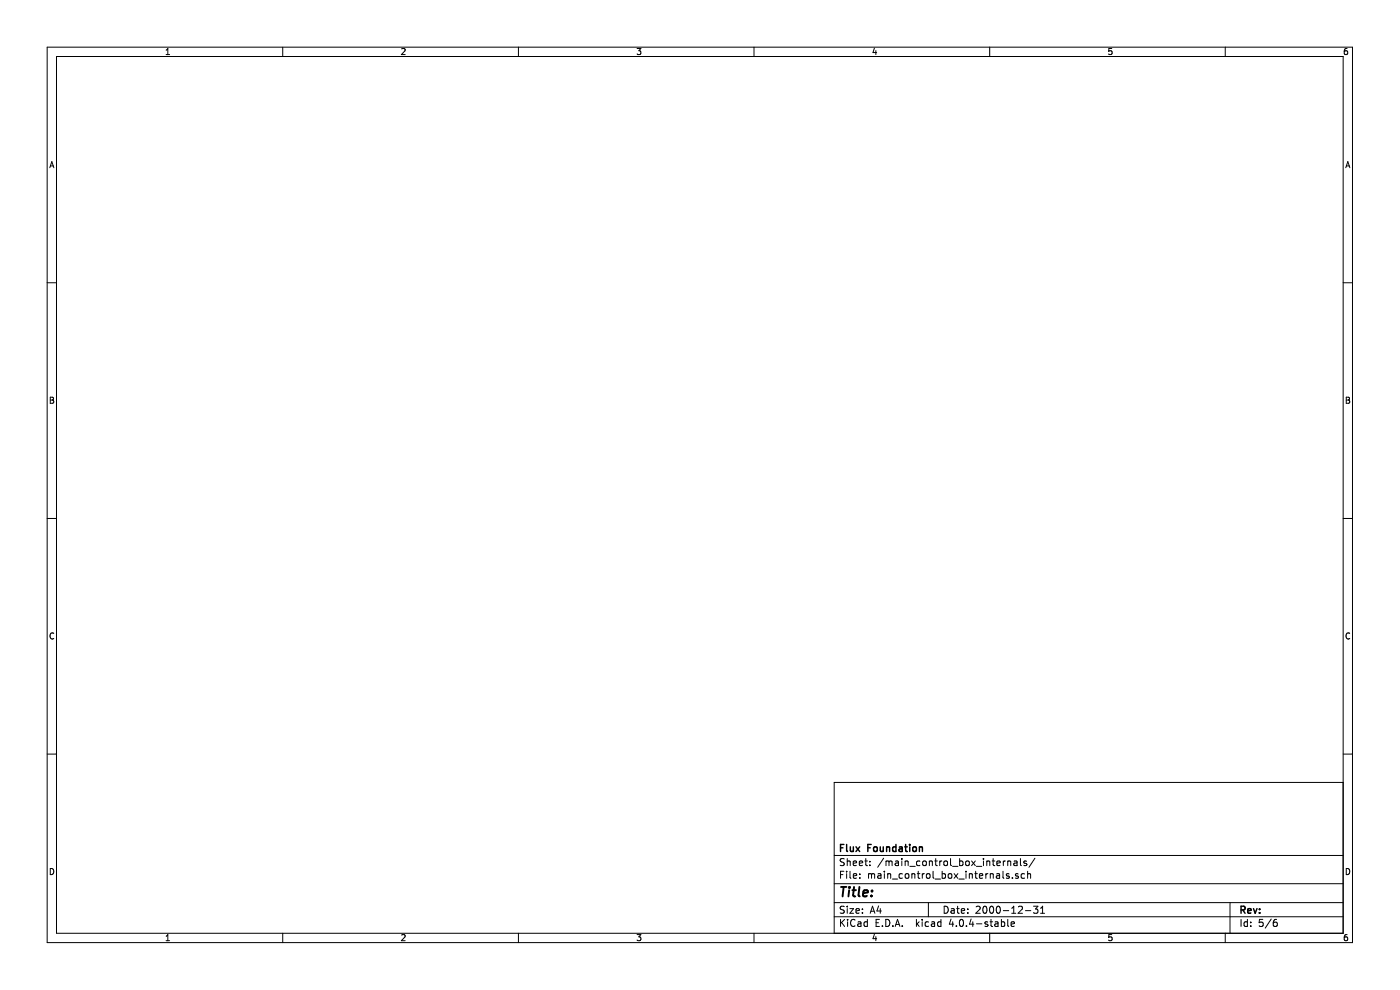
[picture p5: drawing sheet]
<svg xmlns="http://www.w3.org/2000/svg" width="297mm" height="210mm" viewBox="0 0 297 210" stroke-linecap="round" stroke-linejoin="round" font-family="sans-serif">
<g fill="none" stroke="#000" stroke-width=".21">
<path d="M10 10h276.9v189.9h-276.9zM12 12h272.9v186h-272.9zM35.2 11.6h.8M35.2 10.6l.4-.3v1.3M60 10v2M85.2 10.4l.5-.1 .3 .3-.9 1h.9M110 10v2M135.1 10.3h.9l-.5 .5h.3l.2 .2-.1 .5-.2 .1-.6-.1M160 10v2M185.5 10.2l-.3 .9h.8M185.8 10.7v.9M210 10v2"/>
<path d="M235.9 10.3h-.7v.6l.6-.1 .1 .5-.2 .3-.5-.1M259.9 10v2M285.8 10.3h-.4l-.2 .3v.7l.2 .3 .4-.1 .1-.5-.1-.2h-.4l-.2 .2M10.6 35.6l.4-1.3 .4 1.3M10.7 35.2h.6M285.5 35.6l.4-1.3 .5 1.3M285.6 35.2h.6M10 60h2M284.9 60h2M10.7 84.3h.4l.3 .2-.3 .4 .3 .2-.2 .5h-.5zM10.7 84.9h.4M285.6 84.3h.4l.3 .2-.3 .4 .3 .2-.2 .5h-.5z"/>
<path d="M285.6 84.9h.4M10 110h2M284.9 110h2M11.4 134.4a.58 .58 0 0 0-.8 .5 .58 .58 0 0 0 .8 .5M286.3 134.4a.58 .58 0 0 0-.8 .5 .58 .58 0 0 0 .8 .5M10 160h2M284.9 160h2M284.9 166h-107.9v32M10.7 184.2a.65 .65 0 0 1 .7 .7 .65 .65 0 0 1-.7 .6zM35.2 198.6l.4-.4v1.3M35.2 199.5h.8M60 198v1.9"/>
<path d="M85.2 198.3l.5-.1 .3 .4-.9 .9h.9M110 198v1.9M135.1 198.2h.9l-.5 .5 .3 .1 .2 .2-.1 .4-.2 .1-.6-.1M160 198v1.9M177 194.5h107.9M177 191.5h107.9M177 187.5h107.9M177 181.5h107.9M178.3 185.5h.5M178.3 195v1.5M178.5 195.7l.7 .8M179 184.8h-.7v1.5"/>
<path d="M179.1 192.3l-.6-.1-.3 .3 .1 .3 .7 .4v.4l-.2 .1h-.6M179.1 182.2l-.6-.1-.3 .3 .1 .3 .7 .4v.4l-.2 .1-.6-.1M179.2 195l-.9 .9M179.6 184.8v.2M179.6 185.3v1M179.7 182.1v1.5M179.7 192.2v.2M179.7 192.7v1M179.7 182.8l.2-.2 .4 .1 .1 .9M179.8 195v.2M179.8 195.5v1M180.3 192.7h.8l-.8 1h.8"/>
<path d="M180.3 184.8v1.3l.2 .2M181 183.1l.7-.1v-.3l-.5-.1-.2 .2 .1 .7h.6M181 185.8l.7-.1v-.3l-.4-.1-.3 .2 .1 .7h.6M181.4 195.2a.71 .71 0 0 0-1 .5 .71 .71 0 0 0 .7 .8l.3-.1M181.6 193.2l.7-.1-.1-.3-.4-.1-.2 .2 .1 .8h.5M182 195.6h.6l.1 .9M182.3 183.1l.7-.1v-.3l-.5-.1-.2 .2 .1 .7h.6M182.4 186.2v.1M182.4 185.4v.1M182.7 195.9l-.8 .3 .3 .3 .5-.1M183 193.6v.1M183 192.8v.1"/>
<path d="M183.5 182.6h.5M183.7 182.1v1.3l.3 .2M184 195.6l-.4-.1-.3 .3 .1 .6 .2 .1 .4-.1M184 195v1.5M184.3 185.4l.4-.1 .2 .2M184.3 185.3v1M184.5 183.5v.1M184.5 182.7v.1M184.6 193.7l.5-1.5 .5 1.5M184.7 193.3h.7M184.9 185.5l.2-.2 .4 .1 .1 .9M184.9 185.5v.8"/>
<path d="M185.5 198.2l-.3 .9h.8M185.8 198.7v.8M185.9 195.7h.5M186.3 185.4h.5l.1 .9M186.4 192.2l-.4 1h1M186.6 195h-.7v1.5h.7M186.7 192.7v1M186.9 185.7l-.7 .3 .2 .3 .5-.1M187.2 196.4v.1M187.5 182l-1.3 2M187.6 184.8v.2M187.6 185.3v1"/>
<path d="M187.9 195a.76 .76 0 0 1 .9 .8 .76 .76 0 0 1-.9 .7zM188 182.8l.4-.2 .2 .2M188 182.6v1M188.3 185.4l.2-.1 .4 .1 .1 .9M188.3 185.3v1M188.6 182.8l.2-.2 .4 .1 .1 .9M188.6 182.8v.8M189.3 186.5h1.2M189.4 196.4v.1M189.9 196.5l.5-1.5 .5 1.5M190 182.7h.6v.9M190 196.1h.8"/>
<path d="M190.6 183l-.7 .3 .2 .3 .5-.1M191.3 182.1v.2M191.3 182.6v1M191.4 196.4v.1M191.4 185.4l-.4-.1-.3 .3 .1 .6 .2 .1 .4-.1M192 182.6v1M192 182.8l.2-.2 .4 .1 .1 .9M192.1 185.4l.2-.1 .4 .1 .1 .6-.1 .2-.4 .1-.2-.1zM193 183.8h1.2M193.4 185.4l.3-.1 .3 .1 .1 .9M193.4 185.3v1M194.4 195v1.5"/>
<path d="M194.6 196l.4 .5M194.6 185.3h.5M194.8 184.8v1.3l.3 .2M195 195.5l-.6 .6M195.1 182.7l-.4-.1-.3 .3 .1 .6 .2 .1 .4-.1M195.6 195v.2M195.6 195.5v1M195.7 185.3v1M195.8 182.8l.2-.2 .4 .2 .1 .5-.1 .2-.4 .1-.2-.1zM196.1 185.3l-.4 .3M196.6 185.4l.2-.1 .4 .1 .1 .6-.1 .2-.4 .1-.2-.1zM197 191.5v3"/>
<path d="M197 195.6l-.5-.1-.2 .3v.6l.2 .1 .5-.1M197.2 182.8l.2-.2 .3 .1 .1 .9M197.2 182.6v1M197.6 195.6h.6l.1 .9M197.9 184.8v1.3l.2 .2M198.3 195.9l-.7 .3 .2 .3 .5-.1M198.3 182.6h.6M198.4 186.5h1.1M198.5 182.1v1.3l.4 .2M199.4 182.6v1M199.6 195.6l-.4-.1-.3 .3 .1 .6 .2 .1 .4-.1M199.6 195v1.5"/>
<path d="M199.8 182.6l-.4 .3M199.9 185.4l.4-.1 .3 .3-.1 .6h-.6M199.9 184.8v1.5M200.3 192.2a.76 .76 0 0 1 .9 .8 .76 .76 0 0 1-.9 .7zM200.3 182.8l.2-.2 .4 .2 .1 .5-.1 .2-.4 .1-.2-.1zM201.2 185.4l.2-.1 .5 .1v.6l-.1 .2-.4 .1-.2-.1zM201.6 182.1v1.3l.3 .2M201.8 194.9l-.4 1.1h.9M201.8 192.8h.6v.9M202.1 183.8h1.1M202.1 195.5v1M202.4 185.3l.8 1"/>
<path d="M202.4 193.1l-.7 .3 .3 .3h.4M202.9 196.4v.1M202.9 192.7h.6M203.1 192.2v1.3l.4 .2M203.2 185.3l-.8 1M203.4 186.5h1.2M203.6 182.7l.4-.1 .3 .3-.1 .6h-.6M203.6 182.1v1.5M203.7 195.2l.2-.2a.8 .8 0 0 1 .5 .8 .8 .8 0 0 1-.5 .7l-.4-.5zM203.9 193.2l.7-.1v-.3l-.4-.1-.3 .2 .1 .8h.6M204.9 184.8v.2M204.9 185.3v1"/>
<path d="M204.9 182.8l.2-.2 .5 .2v.5l-.1 .2-.4 .1-.2-.1zM205 196.4v.1M205.3 193.6v.1M205.3 192.8v.1M205.6 185.4l.2-.1 .4 .1 .1 .9M205.6 185.3v1M206 194.9l-.3 1.1h.9M206.1 182.6l.8 1M206.4 195.5v1M206.8 185.3h.5M206.9 182.6l-.8 1M207 184.8v1.3l.3 .2"/>
<path d="M207.1 192.4l.6-.2 .2 .5-.9 1h.9M207.1 183.8h1.2M207.2 196h1.1M207.8 185.8l.7-.1-.1-.3-.4-.1-.2 .2v.7h.6M208.6 182.1v.2M208.6 182.6v1M208.7 192.4l.2-.2a.8 .8 0 0 1 .5 .8 .8 .8 0 0 1-.5 .7l-.4-.5zM209.1 185.3v1M209.3 182.8l.2-.2 .4 .1 .1 .9M209.3 182.6v1M209.5 195.6l-.3-.1-.3 .2 .1 .3 .5 .1v.3h-.6M209.6 185.3l-.5 .3"/>
<path d="M210 198v1.9M210 195.5h.6M210.1 192.4l.2-.2a.8 .8 0 0 1 .5 .8 .8 .8 0 0 1-.5 .7l-.4-.5zM210.1 185.4l.2-.1 .4 .1v.9M210.1 185.3v1M210.2 195v1.3l.4 .2M210.5 182.6h.5M210.7 182.1v1.3l.3 .2M211.1 195.6h.6v.9M211.4 185.4h.6l.1 .9M211.5 183.1l.7-.1-.1-.3-.4-.1-.2 .2 .1 .7h.5M211.5 192.4l.2-.2a.8 .8 0 0 1 .5 .8 .8 .8 0 0 1-.5 .7l-.4-.5z"/>
<path d="M211.7 195.9l-.7 .3 .2 .3 .5-.1M212.1 185.7l-.8 .3 .3 .3 .5-.1M212.4 195.6l.5-.1 .3 .3-.2 .6h-.6M212.4 195v1.5M212.8 184.8v1.3l.2 .2M212.8 193.2h1.2M212.8 182.6v1M213.3 182.6l-.5 .3M213.8 195v1.3l.2 .2M213.8 182.6v1M213.8 182.8l.2-.2 .4 .1v.9M214.1 185.4l-.4-.1-.2 .2 .1 .3 .5 .1v.3h-.6"/>
<path d="M214.5 196l.7-.1v-.3l-.5-.1-.2 .2 .1 .7h.6M214.6 193.7h.9M214.6 192.7l.5-.5v1.5M214.8 186.2v.1M215.1 182.7h.6l.1 .9M215.8 183l-.7 .3 .2 .3 .5-.1M216 185.4l-.4-.1-.2 .2 .1 .3 .5 .1v.3h-.6M216 192.4l.6-.2 .3 .5-.9 1h.9M216.5 182.1v1.3l.2 .2M217.3 185.4l-.4-.1-.3 .3 .1 .6 .2 .1 .4-.1M217.5 193.2h1.2M217.8 182.7l-.4-.1-.2 .2 .1 .3 .5 .1v.3h-.6"/>
<path d="M218 185.4l.2-.1 .4 .1v.9M218 184.8v1.5M219.2 192.2h1l-.5 .6 .4 .1v.7l-.2 .1-.7-.1M219.6 182l-1.3 2M220.7 193.7h.9M220.7 192.7l.5-.5v1.5M235.9 198.2h-.7v.7l.6-.1 .1 .5-.2 .2-.5-.1M259.9 198v1.9M260.9 191.5v6.5M263.3 195v1.5M264.6 195.6l-.4-.1-.3 .3 .1 .6 .2 .1 .4-.1M264.6 195v1.5"/>
<path d="M265.3 196.4v.1M265.3 195.6v.1M267.9 195h-.7l-.1 .7h.7l.2 .2-.1 .5-.2 .1-.6-.1M269.7 194.9l-1.3 2M270.8 195l-.4 .1a1.11 1.11 0 0 0-.1 1.3l.4 .1 .2-.1 .1-.5-.3-.3-.4 .1-.2 .2M285.6 184.2a.65 .65 0 0 1 .7 .7 .65 .65 0 0 1-.7 .6zM285.8 198.2l-.4 .1-.2 .3v.7l.2 .2 .4-.1 .1-.4-.1-.2-.4-.1-.2 .3"/>
</g>
<g fill="none" stroke="#000" stroke-width=".3">
<path d="M178.3 179.8h.5M179 179.1h-.7v1.5M179.6 179.1v1.3l.2 .2M180.4 179.6l.1 .9 .3 .1 .2-.1M181 179.6v1M181.6 179.6l.8 1M182.4 179.6l-.8 1M184.1 179.8h.5M184.8 179.1h-.7v1.5M185.4 179.8l.2-.2 .4 .2 .1 .5-.1 .2-.4 .1-.2-.1zM186.7 179.6l.1 .9 .4 .1 .2-.1M187.4 179.6v1"/>
<path d="M188.1 179.8l.2-.2 .4 .1v.9M188.1 179.6v1M190.1 179.7l-.5-.1-.2 .3v.6l.2 .1 .5-.1M190.1 179.1v1.5M190.8 179.7h.6v.9M191.4 180l-.7 .3 .2 .3 .5-.1M191.9 179.6h.6M192.1 179.1v1.3l.4 .2M193 179.1v.2M193 179.6v1M193.7 179.8l.2-.2 .4 .2 .1 .5-.1 .2-.4 .1-.2-.1zM195 179.8l.3-.2 .3 .1 .1 .9"/>
<path d="M195 179.6v1M263.3 193l.7-.1 .1-.2v-.3l-.2-.2h-.6v1.5M263.6 193l.5 .7M264.7 193.2l.7-.1v-.3l-.5-.1-.2 .2 .1 .8h.6M265.9 192.7l.4 1 .4-1M267.2 193.6v.1M267.2 192.8v.1"/>
</g>
<path d="M178.4 188.1h1.2M179 188.1l-.3 2M180.1 188.8l-.1 1.3M180.2 188.1v.2M180.2 188.1l.1 .1-.1 .1M180.8 188.8h.8M181.2 188.1l-.2 1.8 .1 .1 .3 .1M182.3 188.1l-.2 1.8 .3 .2M183.1 189.5l1-.2v-.4l-.6-.1-.3 .3-.1 .9h.8M184.9 190v.1M185 188.9v.2M185 188.9l-.1 .1 .1 .1" fill="none" stroke="#000" stroke-width=".41"/>
</svg>
